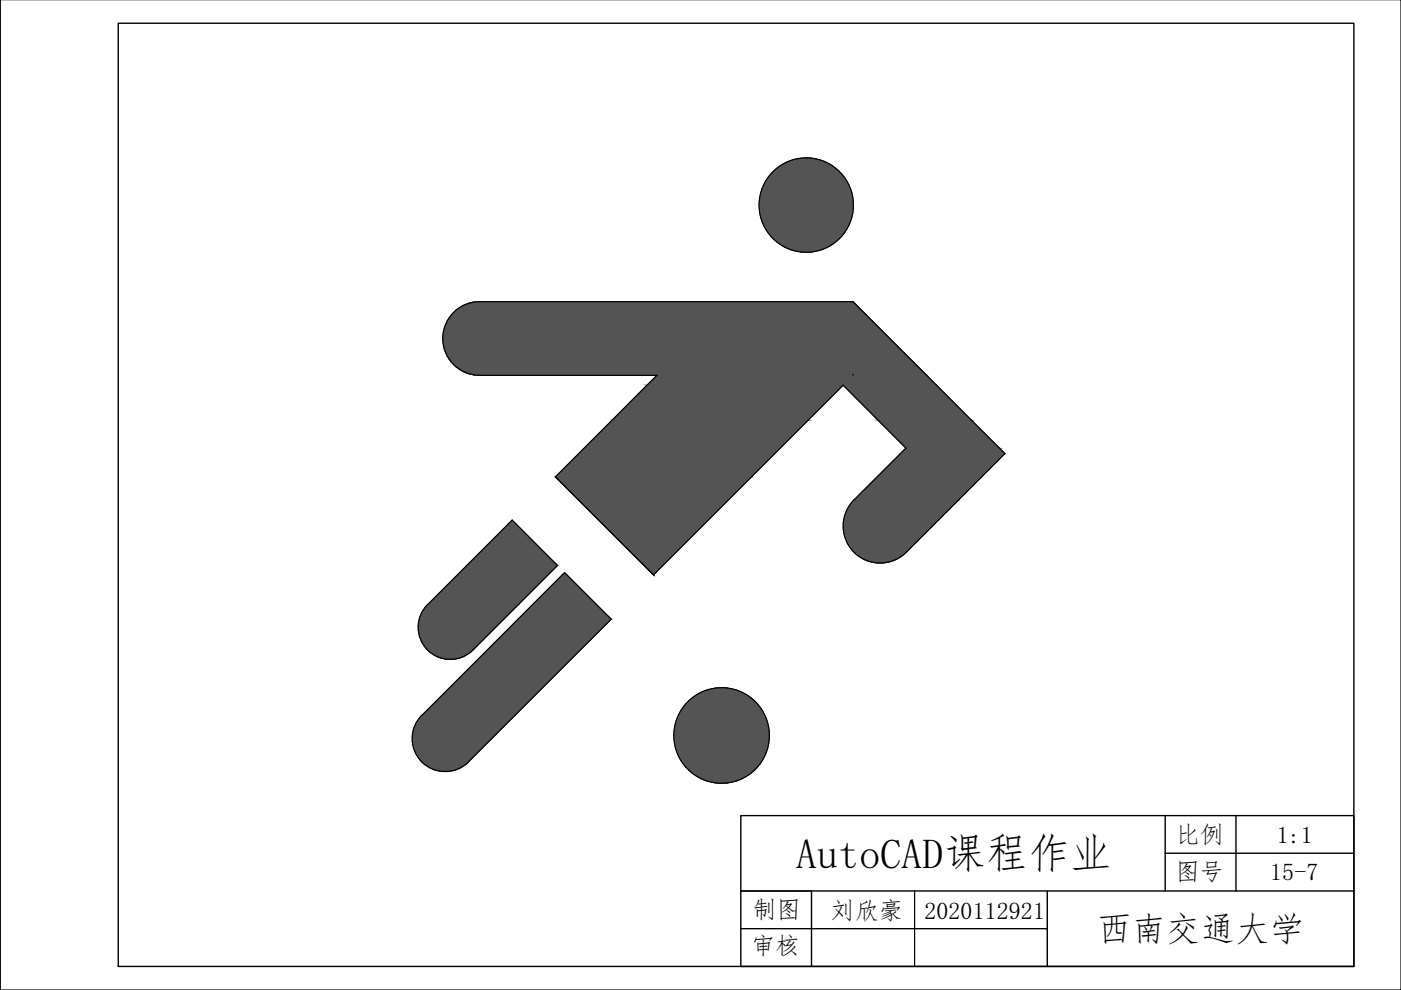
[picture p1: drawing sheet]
<svg xmlns="http://www.w3.org/2000/svg" width="297mm" height="210mm" viewBox="0 0 297 210" stroke-linecap="round" stroke-linejoin="round" font-family="sans-serif">
<defs><g id="words">
<text font-size="8.9" x="168.8" y="184">AutoCAD课程作业</text>
<text font-size="7.3" x="232.6" y="199.6">西南交通大学</text>
<g font-size="5.1">
<text x="249.3" y="178.7">比例</text>
<text x="270.7" y="178.6">1:1</text>
<text x="249.2" y="186.7">图号</text>
<text x="269.3" y="186.6">15-7</text>
<text x="159.5" y="194.7">制图</text>
<text x="176.1" y="194.9">刘欣豪</text>
<text x="196" y="194.7">2020112921</text>
<text x="159.2" y="202.4">审核</text>
</g>
</g></defs>
<!-- layer: 0 -->
<g fill="#545454" stroke="#545454" stroke-width=".21">
<path d="M108.6 110.3l.6 .6h-1.3z"/>
<path d="M185.6 119.3h1.9z"/>
<path d="M119.7 121.4l.5 .5h-1z"/>
<path d="M117.8 101.1h41.5l-20.3 20.3z"/>
<path d="M94.6 139.8h1.8z"/>
<path d="M93.5 163.5h1.8z"/>
<path d="M170.5 33.5l1.8 .1zM169.6 33.6h2.7z"/>
<path d="M169.6 33.6l3.6 .2-.9-.2zM168.7 33.8l.9-.2 3.6 .2z"/>
<path d="M168.7 33.8l5.3 .2-.8-.2zM167.9 34l.8-.2 5.3 .2z"/>
<path d="M167.9 34l7 .3-.9-.3zM167 34.3l.9-.3 7 .3z"/>
<path d="M167 34.3l8.7 .4-.8-.4zM166.2 34.7l.8-.4 8.7 .4z"/>
<path d="M166.2 34.7l10.3 .5-.8-.5zM165.4 35.2l.8-.5 10.3 .5z"/>
<path d="M165.4 35.2l11.8 .5-.7-.5zM164.7 35.7l.7-.5 11.8 .5z"/>
<path d="M164.7 35.7l13.1 .6-.6-.6zM164 36.3l.7-.6 13.1 .6z"/>
<path d="M164 36.3l14.5 .6-.7-.6zM164 36.3l14.5 .6h-15.1z"/>
<path d="M163.4 36.9l15.6 .7-.5-.7zM163.4 36.9l15.6 .7h-16.1z"/>
<path d="M162.9 37.6l16.6 .8-.5-.8zM162.9 37.6l16.6 .8h-17.1z"/>
<path d="M162.4 38.4l17.5 .8-.4-.8zM162.4 38.4l17.5 .8h-17.9z"/>
<path d="M162 39.2l18.3 .8-.4-.8zM162 39.2l18.3 .8h-18.7z"/>
<path d="M161.6 40l19 .8-.3-.8zM161.6 40l19 .8h-19.3z"/>
<path d="M161.3 40.8l19.5 .9-.2-.9zM161.3 40.8l19.5 .9h-19.7z"/>
<path d="M161.1 41.7l19.8 .9-.1-.9zM161.1 41.7l19.8 .9h-19.9z"/>
<path d="M161 42.6l19.9 .9v-.9zM161 42.6l19.9 .9h-19.9z"/>
<path d="M161 43.5l19.9 .9v-.9zM161 43.5l19.9 .9h-19.9z"/>
<path d="M161 44.4l19.8 .9 .1-.9zM161 44.4l19.8 .9h-19.7z"/>
<path d="M161.1 45.3l19.5 .9 .2-.9zM161.1 45.3l19.5 .9h-19.3z"/>
<path d="M161.3 46.2l19 .8 .3-.8zM161.3 46.2l19 .8h-18.7z"/>
<path d="M161.6 47l18.3 .8 .4-.8zM161.6 47l18.3 .8h-17.9z"/>
<path d="M162 47.8l17.5 .8 .4-.8zM162 47.8l17.5 .8h-17.1z"/>
<path d="M162.4 48.6l16.6 .8 .5-.8zM162.4 48.6l16.6 .8h-16.1z"/>
<path d="M162.9 49.4l15.6 .7 .5-.7zM162.9 49.4l15.6 .7h-15.1z"/>
<path d="M163.4 50.1l14.4 .6 .7-.6zM163.4 50.1l14.4 .6h-13.8z"/>
<path d="M164 50.7l13.2 .6 .6-.6zM164 50.7l13.2 .6h-12.5z"/>
<path d="M164.7 51.3l11.8 .5 .7-.5zM164.7 51.3l11.8 .5h-11.1z"/>
<path d="M165.4 51.8l10.3 .5 .8-.5zM165.4 51.8l10.3 .5h-9.5z"/>
<path d="M166.2 52.3l8.7 .4 .8-.4zM166.2 52.3l8.7 .4h-7.9z"/>
<path d="M167 52.7l7 .3 .9-.3zM167 52.7l7 .3h-6.1z"/>
<path d="M167.9 53l5.3 .2 .8-.2zM167.9 53l5.3 .2h-4.5z"/>
<path d="M168.7 53.2l3.6 .2 .9-.2zM168.7 53.2l3.6 .2h-2.7z"/>
<path d="M169.6 53.4h2.7zM169.6 53.4l1.8 .1z"/>
<path d="M101.7 64h79.2zM101.7 64h79.2zM100.9 64h1.6z"/>
<path d="M102.5 64l78.5 .1zM102.5 64l78.5 .1z"/>
<path d="M100.9 64l2.3 .1zM100.2 64.1h3z"/>
<path d="M103.2 64.1l78 .2-.2-.2zM103.2 64.1l78 .2h-77.2z"/>
<path d="M100.2 64.1l3.8 .2-.8-.2zM99.4 64.3l.8-.2 3.8 .2z"/>
<path d="M104 64.3l77.4 .3-.2-.3zM104 64.3l77.4 .3h-76.7z"/>
<path d="M99.4 64.3l5.3 .3-.7-.3zM98.7 64.6l.7-.3 5.3 .3z"/>
<path d="M104.7 64.6l77.1 .3-.4-.3zM104.7 64.6l77.1 .3h-76.4z"/>
<path d="M98.7 64.6l6.7 .3-.7-.3zM98 64.9l.7-.3 6.7 .3z"/>
<path d="M105.4 64.9l76.8 .4-.4-.4zM105.4 64.9l76.8 .4h-76.2z"/>
<path d="M98 64.9l8 .4-.6-.4zM97.4 65.3l.6-.4 8 .4z"/>
<path d="M106 65.3l76.6 .4-.4-.4zM106 65.3l76.6 .4h-76z"/>
<path d="M97.4 65.3l9.2 .4-.6-.4zM96.7 65.7l.7-.4 9.2 .4z"/>
<path d="M106.6 65.7l76.5 .5-.5-.5zM106.6 65.7l76.5 .5h-75.9z"/>
<path d="M96.7 65.7l10.5 .5-.6-.5zM96.2 66.2l.5-.5 10.5 .5z"/>
<path d="M107.2 66.2l76.5 .6-.6-.6zM107.2 66.2l76.5 .6h-76z"/>
<path d="M96.2 66.2l11.5 .6-.5-.6zM96.2 66.2l11.5 .6h-12z"/>
<path d="M107.7 66.8l76.6 .6-.6-.6zM107.7 66.8l76.6 .6h-76.1z"/>
<path d="M95.7 66.8l12.5 .6-.5-.6zM95.7 66.8l12.5 .6h-13z"/>
<path d="M108.2 67.4l76.8 .7-.7-.7zM108.2 67.4l76.8 .7h-76.4z"/>
<path d="M95.2 67.4l13.4 .7-.4-.7zM95.2 67.4l13.4 .7h-13.8z"/>
<path d="M108.6 68.1l77.1 .7-.7-.7zM108.6 68.1l77.1 .7h-76.8z"/>
<path d="M94.8 68.1l14.1 .7-.3-.7zM94.8 68.1l14.1 .7h-14.4z"/>
<path d="M108.9 68.8l77.5 .7-.7-.7zM108.9 68.8l77.5 .7h-77.2z"/>
<path d="M94.5 68.8l14.7 .7-.3-.7zM94.5 68.8l14.7 .7h-15z"/>
<path d="M109.2 69.5l77.9 .7-.7-.7zM109.2 69.5l77.9 .7h-77.8z"/>
<path d="M94.2 69.5l15.1 .7-.1-.7zM94.2 69.5l15.1 .7h-15.3z"/>
<path d="M109.3 70.2l78.6 .8-.8-.8zM109.3 70.2l78.6 .8h-78.4z"/>
<path d="M94 70.2l15.5 .8-.2-.8zM94 70.2l15.5 .8h-15.6z"/>
<path d="M109.5 71l79.2 .8-.8-.8zM109.5 71l79.2 .8h-79.2z"/>
<path d="M93.9 71l15.6 .8v-.8zM93.9 71l15.6 .8h-15.6z"/>
<path d="M109.5 71.8l79.9 .7-.7-.7zM109.5 71.8l79.9 .7h-79.9z"/>
<path d="M93.9 71.8l15.6 .7v-.7zM93.9 71.8l15.6 .7h-15.6z"/>
<path d="M109.5 72.5l79.9 .1zM109.5 72.5l79.9 .1z"/>
<path d="M93.9 72.5l15.6 .1zM93.9 72.5l15.6 .1z"/>
<path d="M109.5 72.6h79.9zM109.5 72.6h79.9z"/>
<path d="M93.9 72.6h15.5zM93.9 72.6h15.6z"/>
<path d="M109.5 72.6l80.2 .2-.3-.2zM109.5 72.6l80.2 .2h-80.3z"/>
<path d="M93.9 72.6l15.5 .2v-.2zM93.9 72.6l15.5 .2h-15.4z"/>
<path d="M109.4 72.8l80.8 .5-.5-.5zM109.4 72.8l80.8 .5h-80.9z"/>
<path d="M94 72.8l15.3 .5 .1-.5zM94 72.8l15.3 .5h-15.3z"/>
<path d="M109.3 73.3h80.9zM109.3 73.3h80.9z"/>
<path d="M94 73.3h15.3zM94 73.3h15.3z"/>
<path d="M109.3 73.3h80.9zM109.3 73.3h80.9z"/>
<path d="M94 73.3h15.3zM94 73.3h15.3z"/>
<path d="M109.3 73.3l81.2 .3-.3-.3zM109.3 73.3l81.2 .3h-81.3z"/>
<path d="M94 73.3l15.2 .3 .1-.3zM94 73.3l15.2 .3h-15.1z"/>
<path d="M109.2 73.6l81.7 .4-.4-.4zM109.2 73.6l81.7 .4h-81.7z"/>
<path d="M94.1 73.6l15 .4 .1-.4zM94.1 73.6l15 .4h-14.9z"/>
<path d="M109.2 74l81.8 .1zM109.2 74l81.8 .1z"/>
<path d="M94.2 74l14.9 .1zM94.2 74l14.9 .1z"/>
<path d="M109.1 74.1h81.9zM109.1 74.1h81.9z"/>
<path d="M94.2 74.1h14.9zM94.2 74.1h14.9z"/>
<path d="M109.1 74.1l82.2 .3-.3-.3zM109.1 74.1l82.2 .3h-82.3z"/>
<path d="M94.2 74.1l14.8 .3 .1-.3zM94.2 74.1l14.8 .3h-14.7z"/>
<path d="M109 74.4l82.7 .4-.4-.4zM109 74.4l82.7 .4h-82.8z"/>
<path d="M94.3 74.4l14.6 .4 .1-.4zM94.3 74.4l14.6 .4h-14.4z"/>
<path d="M108.9 74.8h82.8zM108.9 74.8h82.8z"/>
<path d="M94.5 74.8h14.4zM94.5 74.8h14.4z"/>
<path d="M108.9 74.8l82.8 .1zM108.9 74.8l82.8 .1z"/>
<path d="M94.5 74.8h14.4zM94.5 74.8l14.3 .1z"/>
<path d="M108.9 74.9l83.1 .2-.3-.2zM108.9 74.9l83.1 .2h-83.3z"/>
<path d="M94.5 74.9l14.2 .2 .1-.2zM94.5 74.9l14.2 .2h-14.1z"/>
<path d="M108.7 75.1l83.6 .4-.3-.4zM108.7 75.1l83.6 .4h-83.7z"/>
<path d="M94.6 75.1l14 .4 .1-.4zM94.6 75.1l14 .4h-13.8z"/>
<path d="M108.6 75.5h83.8zM108.6 75.5h83.8z"/>
<path d="M94.8 75.5h13.8zM94.8 75.5h13.7z"/>
<path d="M108.5 75.5l84 .1zM108.5 75.5l84 .1z"/>
<path d="M94.8 75.5h13.7zM94.8 75.5l13.7 .1z"/>
<path d="M108.5 75.6l84.2 .2-.2-.2zM108.5 75.6l84.2 .2h-84.3z"/>
<path d="M94.9 75.6l13.5 .2 .1-.2zM94.9 75.6l13.5 .2h-13.4z"/>
<path d="M108.4 75.8l84.6 .3-.3-.3zM108.4 75.8l84.6 .3h-84.8z"/>
<path d="M95 75.8l13.2 .3 .2-.3zM95 75.8l13.2 .3h-13z"/>
<path d="M108.2 76.1l84.8 .1zM108.2 76.1l84.8 .1z"/>
<path d="M95.2 76.1h13zM95.2 76.1l12.9 .1z"/>
<path d="M108.1 76.2h85zM108.1 76.2h85z"/>
<path d="M95.2 76.2h12.9zM95.2 76.2h12.9z"/>
<path d="M108.1 76.2l85.2 .2-.2-.2zM108.1 76.2l85.2 .2h-85.4z"/>
<path d="M95.3 76.2l12.6 .2 .2-.2zM95.3 76.2l12.6 .2h-12.5z"/>
<path d="M107.9 76.4l85.7 .3-.3-.3zM107.9 76.4l85.7 .3h-85.9z"/>
<path d="M95.4 76.4l12.3 .3 .2-.3zM95.4 76.4l12.3 .3h-12z"/>
<path d="M107.7 76.7l86 .1zM107.7 76.7l86 .1z"/>
<path d="M95.7 76.7h12zM95.7 76.7l12 .1z"/>
<path d="M107.7 76.8h86zM107.7 76.8h86z"/>
<path d="M95.7 76.8h12zM95.7 76.8h11.9z"/>
<path d="M107.6 76.8l86.3 .3-.2-.3zM107.6 76.8l86.3 .3h-86.5z"/>
<path d="M95.8 76.8l11.6 .3 .2-.3zM95.8 76.8l11.6 .3h-11.4z"/>
<path d="M107.4 77.1l86.8 .2-.3-.2zM107.4 77.1l86.8 .2h-87z"/>
<path d="M96 77.1l11.2 .2 .2-.2zM96 77.1l11.2 .2h-11z"/>
<path d="M107.2 77.3l87.1 .1zM107.2 77.3l87.1 .1z"/>
<path d="M96.2 77.3h11zM96.2 77.3l10.9 .1z"/>
<path d="M107.1 77.4h87.2zM107.1 77.4h87.2z"/>
<path d="M96.2 77.4h10.9zM96.2 77.4h10.8z"/>
<path d="M107.1 77.4l87.4 .2-.2-.2zM106.9 77.6l.2-.2 87.4 .2z"/>
<path d="M96.3 77.4l10.6 .2 .1-.2zM96.3 77.4l10.6 .2h-10.4z"/>
<path d="M106.9 77.6l87.8 .2-.2-.2zM106.6 77.8l.3-.2 87.8 .2z"/>
<path d="M96.5 77.6l10.1 .2 .3-.2zM96.5 77.6l10.1 .2h-9.9z"/>
<path d="M106.6 77.8l88.2 .1zM106.5 77.9h88.3z"/>
<path d="M96.7 77.8h9.9zM96.7 77.8l9.8 .1z"/>
<path d="M106.5 77.9h88.3zM106.5 77.9h88.3h-88.3z"/>
<path d="M96.8 77.9h9.7zM96.8 77.9h9.7z"/>
<path d="M106.5 77.9l88.5 .2-.2-.2zM106.2 78.1l.3-.2 88.5 .2z"/>
<path d="M96.9 77.9l9.3 .2 .3-.2zM96.9 77.9l9.3 .2h-9.1z"/>
<path d="M106.2 78.1l88.9 .2-.1-.2zM106 78.3l.2-.2 88.9 .2z"/>
<path d="M97.1 78.1l8.9 .2 .2-.2zM97.1 78.1l8.9 .2h-8.6z"/>
<path d="M106 78.3h89.2zM105.9 78.3h89.3z"/>
<path d="M97.4 78.3h8.6zM97.4 78.3h8.5z"/>
<path d="M105.9 78.3l89.4 .1zM105.8 78.4h89.5z"/>
<path d="M97.5 78.3h8.4zM97.5 78.3l8.3 .1z"/>
<path d="M105.8 78.4l89.6 .1-.1-.1zM105.6 78.5l.2-.1 89.6 .1z"/>
<path d="M97.6 78.4l8 .1 .2-.1zM97.6 78.4l8 .1h-7.8z"/>
<path d="M105.6 78.5l89.9 .1-.1-.1zM105.4 78.6l.2-.1 89.9 .1z"/>
<path d="M97.8 78.5l7.6 .1 .2-.1zM97.8 78.5l7.6 .1h-7.4z"/>
<path d="M105.4 78.6l90.2 .1zM105.2 78.7h90.4z"/>
<path d="M98 78.6h7.4zM98 78.6l7.2 .1z"/>
<path d="M105.2 78.7l90.5 .1zM105.1 78.8h90.6z"/>
<path d="M98.1 78.7h7.1zM98.1 78.7l7 .1z"/>
<path d="M105.1 78.8l90.7 .1zM104.9 78.9h90.9z"/>
<path d="M98.2 78.8h6.9zM98.2 78.8l6.7 .1z"/>
<path d="M104.9 78.9l91 .1zM104.7 79h91.2z"/>
<path d="M98.5 78.9h6.4zM98.5 78.9l6.2 .1z"/>
<path d="M104.7 79h91.2zM104.5 79h91.4z"/>
<path d="M98.7 79h6zM98.7 79h5.8z"/>
<path d="M104.5 79l91.5 .1zM104.4 79.1h91.6z"/>
<path d="M98.8 79h5.7zM98.8 79l5.6 .1z"/>
<path d="M104.4 79.1l91.7 .1zM104.2 79.2h91.9z"/>
<path d="M99 79.1h5.4zM99 79.1l5.2 .1z"/>
<path d="M104.2 79.2h91.9zM104 79.2h92.1z"/>
<path d="M99.2 79.2h5zM99.2 79.2h4.7z"/>
<path d="M104 79.2l92.2 .1zM103.8 79.3h92.4z"/>
<path d="M99.4 79.2h4.5zM99.4 79.2l4.4 .1z"/>
<path d="M103.8 79.3h92.4zM103.6 79.3h92.6z"/>
<path d="M99.6 79.3h4.2zM99.6 79.3h4z"/>
<path d="M103.6 79.3l92.7 .1zM103.4 79.4h92.9z"/>
<path d="M99.7 79.3h3.9zM99.7 79.3l3.7 .1z"/>
<path d="M103.4 79.4h92.9zM103.2 79.4h93.1z"/>
<path d="M99.9 79.4h3.5zM99.9 79.4h3.3z"/>
<path d="M103.2 79.4l93.1 .1zM103 79.5h93.3z"/>
<path d="M100.2 79.4h3zM100.2 79.4l2.8 .1z"/>
<path d="M103 79.5h93.4zM102.9 79.5h93.5z"/>
<path d="M100.3 79.5h2.7zM100.3 79.5h2.5z"/>
<path d="M102.9 79.5h93.5zM102.7 79.5h93.7z"/>
<path d="M100.5 79.5h2.3zM100.5 79.5h2.2z"/>
<path d="M102.7 79.5h93.7zM102.5 79.5h93.9z"/>
<path d="M100.7 79.5h2zM100.7 79.5h1.6z"/>
<path d="M102.5 79.5l93.9 .1zM102.3 79.6h94.1z"/>
<path d="M101 79.5h1.3zM101 79.5l1.3 .1z"/>
<path d="M102.3 79.6h94.2zM102.1 79.6h94.4z"/>
<path d="M101.1 79.6h1.2zM101.1 79.6h.8z"/>
<path d="M101.9 79.6h94.6zM101.7 79.6h94.8z"/>
<path d="M139.3 79.6l59.3 2.1-2.1-2.1zM137.2 81.7l2.1-2.1 59.3 2.1z"/>
<path d="M178.8 81.7l27.2 7.4-7.4-7.4zM178.8 81.7l27.2 7.4h-19.8z"/>
<path d="M137.2 81.7l34.1 7.4 7.5-7.4zM137.2 81.7l34.1 7.4h-41.5z"/>
<path d="M186.2 89.1l25.7 5.9-5.9-5.9zM186.2 89.1l25.7 5.9h-19.8z"/>
<path d="M192.1 95l21 1.2-1.2-1.2zM192.1 95l21 1.2h-22.2z"/>
<path d="M129.8 89.1l29.5 12 12-12zM129.8 89.1l29.5 12h-41.5z"/>
<path d="M190.9 96.2l12.3 9.8 9.9-9.8zM181.1 106l9.8-9.8 12.3 9.8z"/>
<path d="M181.1 106l21.6 .6 .5-.6zM181.1 106l21.6 .6h-22.2z"/>
<path d="M180.5 106.6l21.5 .6 .7-.6zM180.5 106.6l21.5 .6h-21.9z"/>
<path d="M180.1 107.2l21.2 .7 .7-.7zM180.1 107.2l21.2 .7h-21.6z"/>
<path d="M179.7 107.9l20.9 .7 .7-.7zM179.7 107.9l20.9 .7h-21.3z"/>
<path d="M179.3 108.6l20.5 .8 .8-.8zM179.3 108.6l20.5 .8h-20.7z"/>
<path d="M179.1 109.4l20 .8 .7-.8zM179.1 109.4l20 .8h-20.2z"/>
<path d="M178.9 110.2l19.4 .7 .8-.7zM178.9 110.2l19.4 .7h-19.5z"/>
<path d="M178.8 110.9l18.7 .9 .8-.9zM178.8 110.9l18.7 .9h-18.7z"/>
<path d="M178.8 111.8l17.9 .7 .8-.7zM178.8 111.8l17.9 .7h-17.9z"/>
<path d="M178.8 112.5l17.1 .8 .8-.8zM178.8 112.5l17.1 .8h-16.9z"/>
<path d="M179 113.3l16.2 .8 .7-.8zM179 113.3l16.2 .8h-16z"/>
<path d="M179.2 114.1l15.2 .7 .8-.7zM179.2 114.1l15.2 .7h-14.9z"/>
<path d="M179.5 114.8l14.2 .7 .7-.7zM179.5 114.8l14.2 .7h-13.8z"/>
<path d="M179.9 115.5l13.1 .7 .7-.7zM179.9 115.5l13.1 .7h-12.7z"/>
<path d="M180.3 116.2l12.1 .6 .6-.6zM180.3 116.2l12.1 .6h-11.6z"/>
<path d="M180.8 116.8l11.4 .3 .2-.3zM180.8 116.8l11.4 .3h-11.1z"/>
<path d="M181.1 117.1l10.8 .3 .3-.3zM181.1 117.1l10.8 .3h-10.5z"/>
<path d="M181.4 117.4l10.2 .2 .3-.2zM181.4 117.4l10.2 .2h-9.9z"/>
<path d="M181.7 117.6l9.5 .3 .4-.3zM181.7 117.6l9.5 .3h-9.2z"/>
<path d="M182 117.9l8.9 .2 .3-.2zM182 117.9l8.9 .2h-8.6z"/>
<path d="M182.3 118.1l8.3 .2 .3-.2zM182.3 118.1l8.3 .2h-8z"/>
<path d="M182.6 118.3l7.6 .2 .4-.2zM182.6 118.3l7.6 .2h-7.2z"/>
<path d="M183 118.5l6.9 .2 .3-.2zM183 118.5l6.9 .2h-6.5z"/>
<path d="M183.4 118.7l6.1 .1 .4-.1zM183.4 118.7l6.1 .1h-5.8z"/>
<path d="M183.7 118.8l5.4 .2 .4-.2zM183.7 118.8l5.4 .2h-5z"/>
<path d="M184.1 119h5zM184.1 119l4.7 .1z"/>
<path d="M184.5 119.1h4.3zM184.5 119.1l3.8 .1z"/>
<path d="M184.8 119.2h3.5zM184.8 119.2l3.2 .1z"/>
<path d="M185.3 119.3h2.7zM185.3 119.3h2.2z"/>
<path d="M185.6 119.3l1.6 .1zM186.1 119.4h1.1z"/>
<path d="M107.9 110.9l10.3 9-9-9zM107.9 110.9l10.3 9h-19.2z"/>
<path d="M117.8 101.1l20.3 20.3h.9zM138.1 121.4h.9l-.5 .5z"/>
<path d="M99 119.9l10.9 8.3 8.3-8.3zM99 119.9l10.9 8.3h-19.2z"/>
<path d="M90.7 128.2l18.7 .5 .5-.5zM90.7 128.2l18.7 .5h-19.2z"/>
<path d="M90.2 128.7l18.6 .6 .6-.6zM90.2 128.7l18.6 .6h-19.1z"/>
<path d="M89.7 129.3l18.4 .7 .7-.7zM89.7 129.3l18.4 .7h-18.7z"/>
<path d="M89.4 130l18 .7 .7-.7zM89.4 130l18 .7h-18.3z"/>
<path d="M119.2 121.9l10.4 9.4-9.4-9.4zM119.2 121.9l10.4 9.4h-19.8z"/>
<path d="M89.1 130.7l17.6 .7 .7-.7zM89.1 130.7l17.6 .7h-17.8z"/>
<path d="M88.9 131.4l17.1 .7 .7-.7zM88.9 131.4l17.1 .7h-17.3z"/>
<path d="M88.7 132.1l16.6 .7 .7-.7zM88.7 132.1l16.6 .7h-16.6z"/>
<path d="M88.7 132.8l15.8 .8 .8-.8zM88.7 132.8l15.8 .8h-15.8z"/>
<path d="M88.7 133.6l15.1 .7 .7-.7zM88.7 133.6l15.1 .7h-15z"/>
<path d="M88.8 134.3l14.3 .7 .7-.7zM88.8 134.3l14.3 .7h-14.1z"/>
<path d="M89 135l13.4 .7 .7-.7zM89 135l13.4 .7h-13.2z"/>
<path d="M89.2 135.7l12.5 .6 .7-.6zM89.2 135.7l12.5 .6h-12.2z"/>
<path d="M89.5 136.3l11.6 .7 .6-.7zM89.5 136.3l11.6 .7h-11.2z"/>
<path d="M89.9 137l10.6 .6 .6-.6zM89.9 137l10.6 .6h-10.1z"/>
<path d="M90.4 137.6l9.9 .2 .2-.2zM90.4 137.6l9.9 .2h-9.6z"/>
<path d="M90.7 137.8l9.3 .3 .3-.3zM90.7 137.8l9.3 .3h-9.1z"/>
<path d="M90.9 138.1l8.8 .2 .3-.2zM90.9 138.1l8.8 .2h-8.5z"/>
<path d="M91.2 138.3l8.2 .2 .3-.2zM91.2 138.3l8.2 .2h-7.9z"/>
<path d="M91.5 138.5l7.6 .2 .3-.2zM91.5 138.5l7.6 .2h-7.3z"/>
<path d="M91.8 138.7l7 .2 .3-.2zM91.8 138.7l7 .2h-6.7z"/>
<path d="M92.1 138.9l6.4 .2 .3-.2zM92.1 138.9l6.4 .2h-6z"/>
<path d="M92.5 139.1l5.6 .1 .4-.1zM92.5 139.1l5.6 .1h-5.3z"/>
<path d="M92.8 139.2l5 .2 .3-.2zM92.8 139.2l5 .2h-4.6z"/>
<path d="M93.2 139.4h4.6zM93.2 139.4l4.2 .1z"/>
<path d="M93.5 139.5h3.9zM93.5 139.5l3.6 .1z"/>
<path d="M93.9 139.6h3.2zM93.9 139.6l2.8 .1z"/>
<path d="M94.2 139.7h2.5zM94.2 139.7l2.2 .1z"/>
<path d="M94.6 139.8h1.3zM94.9 139.8h1z"/>
<path d="M152.6 145.8l1.8 .1zM151.6 145.9h2.8z"/>
<path d="M151.6 145.9l3.7 .2-.9-.2zM150.8 146.1l.8-.2 3.7 .2z"/>
<path d="M150.8 146.1l5.3 .2-.8-.2zM149.9 146.3l.9-.2 5.3 .2z"/>
<path d="M149.9 146.3l7.1 .3-.9-.3zM149 146.6l.9-.3 7.1 .3z"/>
<path d="M149 146.6l8.8 .4-.8-.4zM148.2 147l.8-.4 8.8 .4z"/>
<path d="M148.2 147l10.4 .5-.8-.5zM147.4 147.5l.8-.5 10.4 .5z"/>
<path d="M147.4 147.5l11.9 .5-.7-.5zM146.7 148l.7-.5 11.9 .5z"/>
<path d="M146.7 148l13.3 .6-.7-.6zM146 148.6l.7-.6 13.3 .6z"/>
<path d="M146 148.6l14.6 .7-.6-.7zM146 148.6l14.6 .7h-15.2z"/>
<path d="M145.4 149.3l15.8 .7-.6-.7zM145.4 149.3l15.8 .7h-16.4z"/>
<path d="M144.8 150l16.9 .8-.5-.8zM144.8 150l16.9 .8h-17.4z"/>
<path d="M144.3 150.8l17.8 .8-.4-.8zM144.3 150.8l17.8 .8h-18.2z"/>
<path d="M109.8 131.3l-.6 20.4 20.4-20.4zM109.8 131.3l-.6 20.4h-19.7z"/>
<path d="M89.5 151.7l19.2 .5 .5-.5zM89.5 151.7l19.2 .5h-19.8z"/>
<path d="M143.9 151.6l18.6 .8-.4-.8zM143.9 151.6l18.6 .8h-19z"/>
<path d="M88.9 152.2l19.1 .6 .7-.6zM88.9 152.2l19.1 .6h-19.5z"/>
<path d="M143.5 152.4l19.3 .9-.3-.9zM143.5 152.4l19.3 .9h-19.6z"/>
<path d="M88.5 152.8l18.9 .7 .6-.7zM88.5 152.8l18.9 .7h-19.3z"/>
<path d="M143.2 153.3l19.8 .8-.2-.8zM143.2 153.3l19.8 .8h-19.9z"/>
<path d="M88.1 153.5l18.6 .7 .7-.7zM88.1 153.5l18.6 .7h-18.9z"/>
<path d="M87.8 154.2l18.1 .7 .8-.7zM87.8 154.2l18.1 .7h-18.3z"/>
<path d="M143.1 154.1l20 .9-.1-.9zM143.1 154.1l20 .9h-20.2z"/>
<path d="M87.6 154.9l17.6 .8 .7-.8zM87.6 154.9l17.6 .8h-17.7z"/>
<path d="M142.9 155l20.2 .9v-.9zM142.9 155l20.2 .9h-20.2z"/>
<path d="M87.5 155.7l17 .7 .7-.7zM87.5 155.7l17 .7h-17.1z"/>
<path d="M142.9 155.9l20.2 1v-1zM142.9 155.9l20.2 1h-20.2z"/>
<path d="M87.4 156.4l16.3 .8 .8-.8zM87.4 156.4l16.3 .8h-16.3z"/>
<path d="M142.9 156.9l20.1 .8 .1-.8zM142.9 156.9l20.1 .8h-19.9z"/>
<path d="M87.4 157.2l15.6 .7 .7-.7zM87.4 157.2l15.6 .7h-15.5z"/>
<path d="M143.1 157.7l19.7 .9 .2-.9zM143.1 157.7l19.7 .9h-19.6z"/>
<path d="M87.5 157.9l14.7 .8 .8-.8zM87.5 157.9l14.7 .8h-14.5z"/>
<path d="M87.7 158.7l13.8 .7 .7-.7zM87.7 158.7l13.8 .7h-13.5z"/>
<path d="M143.2 158.6l19.3 .9 .3-.9zM143.2 158.6l19.3 .9h-19z"/>
<path d="M88 159.4l12.8 .6 .7-.6zM88 159.4l12.8 .6h-12.5z"/>
<path d="M143.5 159.5l18.6 .9 .4-.9zM143.5 159.5l18.6 .9h-18.2z"/>
<path d="M88.3 160l11.9 .7 .6-.7zM88.3 160l11.9 .7h-11.5z"/>
<path d="M143.9 160.4l17.8 .7 .4-.7zM143.9 160.4l17.8 .7h-17.4z"/>
<path d="M88.7 160.7l10.9 .6 .6-.6zM88.7 160.7l10.9 .6h-10.4z"/>
<path d="M89.2 161.3l10.1 .2 .3-.2zM89.2 161.3l10.1 .2h-9.8z"/>
<path d="M89.5 161.5l9.5 .3 .3-.3zM89.5 161.5l9.5 .3h-9.3z"/>
<path d="M144.3 161.1l16.9 .8 .5-.8zM144.3 161.1l16.9 .8h-16.4z"/>
<path d="M89.7 161.8l9.1 .2 .2-.2zM89.7 161.8l9.1 .2h-8.8z"/>
<path d="M90 162l8.5 .3 .3-.3zM90 162l8.5 .3h-8.2z"/>
<path d="M90.3 162.3l7.9 .2 .3-.2zM90.3 162.3l7.9 .2h-7.6z"/>
<path d="M144.8 161.9l15.8 .7 .6-.7zM144.8 161.9l15.8 .7h-15.2z"/>
<path d="M90.6 162.5l7.2 .2 .4-.2zM90.6 162.5l7.2 .2h-6.8z"/>
<path d="M91 162.7l6.5 .2 .3-.2zM91 162.7l6.5 .2h-6.2z"/>
<path d="M91.3 162.9l5.8 .1 .4-.1zM91.3 162.9l5.8 .1h-5.5z"/>
<path d="M91.6 163l5.2 .2 .3-.2zM91.6 163l5.2 .2h-4.8z"/>
<path d="M145.4 162.6l14.6 .7 .6-.7zM145.4 162.6l14.6 .7h-14z"/>
<path d="M92 163.2l4.4 .1 .4-.1zM92 163.2l4.4 .1h-4.1z"/>
<path d="M92.3 163.3h4.1zM92.3 163.3l3.8 .1z"/>
<path d="M92.7 163.4h3.4zM92.7 163.4l3 .1z"/>
<path d="M93.1 163.5h2.6zM93.1 163.5h2.2z"/>
<path d="M93.5 163.5l1.3 .1zM93.8 163.6h1z"/>
<path d="M146 163.3l13.3 .6 .7-.6zM146 163.3l13.3 .6h-12.6z"/>
<path d="M146.7 163.9l11.9 .5 .7-.5zM146.7 163.9l11.9 .5h-11.2z"/>
<path d="M147.4 164.4l10.4 .5 .8-.5zM147.4 164.4l10.4 .5h-9.6z"/>
<path d="M148.2 164.9l8.8 .4 .8-.4zM148.2 164.9l8.8 .4h-8z"/>
<path d="M149 165.3l7.1 .3 .9-.3zM149 165.3l7.1 .3h-6.2z"/>
<path d="M149.9 165.6l5.4 .2 .8-.2zM149.9 165.6l5.4 .2h-4.5z"/>
<path d="M150.8 165.8l3.6 .2 .9-.2zM150.8 165.8l3.6 .2h-2.8z"/>
<path d="M151.6 166h2.8zM151.6 166l1.9 .1z"/>
</g>
<g fill="none" stroke="#000" stroke-width=".25">
<path d="M297 -.1v210h-296.9v-210M101.7 64a7.8 7.8 0 0 0-7.8 7.8 7.8 7.8 0 0 0 7.8 7.8M101.7 64h79.2l32.2 32.2-21 20.9a7.8 7.8 0 0 1-11 0 7.8 7.8 0 0 1 0-11.1l11-11-13.3-13.3-40.3 40.2-20.7-20.8 21.5-21.5h-37.6M180.9 79.6h.1M117.8 101.1l21 21M90.6 128.2a6.8 6.8 0 0 0 0 9.6 6.8 6.8 0 0 0 9.7 0l17.9-17.9-9.6-9.6-17.9 17.9M89.4 151.6a7 7 0 0 0 0 9.9 7 7 0 0 0 9.9 0l30.3-30.2-9.9-9.9-30.2 30.3M157.1 188.9h14.9M193.9 188.9v16"/>
<circle cx="170.9" cy="43.5" r="10"/>
<circle cx="153" cy="155.9" r="10.1"/>
</g>
<path d="M25.1 4.9h261.9v200h-261.9zM247 172.9v8h40M262.1 172.9v16M157.1 188.9v16h129.9v-32h-129.9v16h129.9M157.1 196.9h64.9v8M172 188.9v16M222 188.9v8M247 180.9v8" fill="none" stroke="#000" stroke-width=".3"/>
<use href="#words"/>
</svg>
